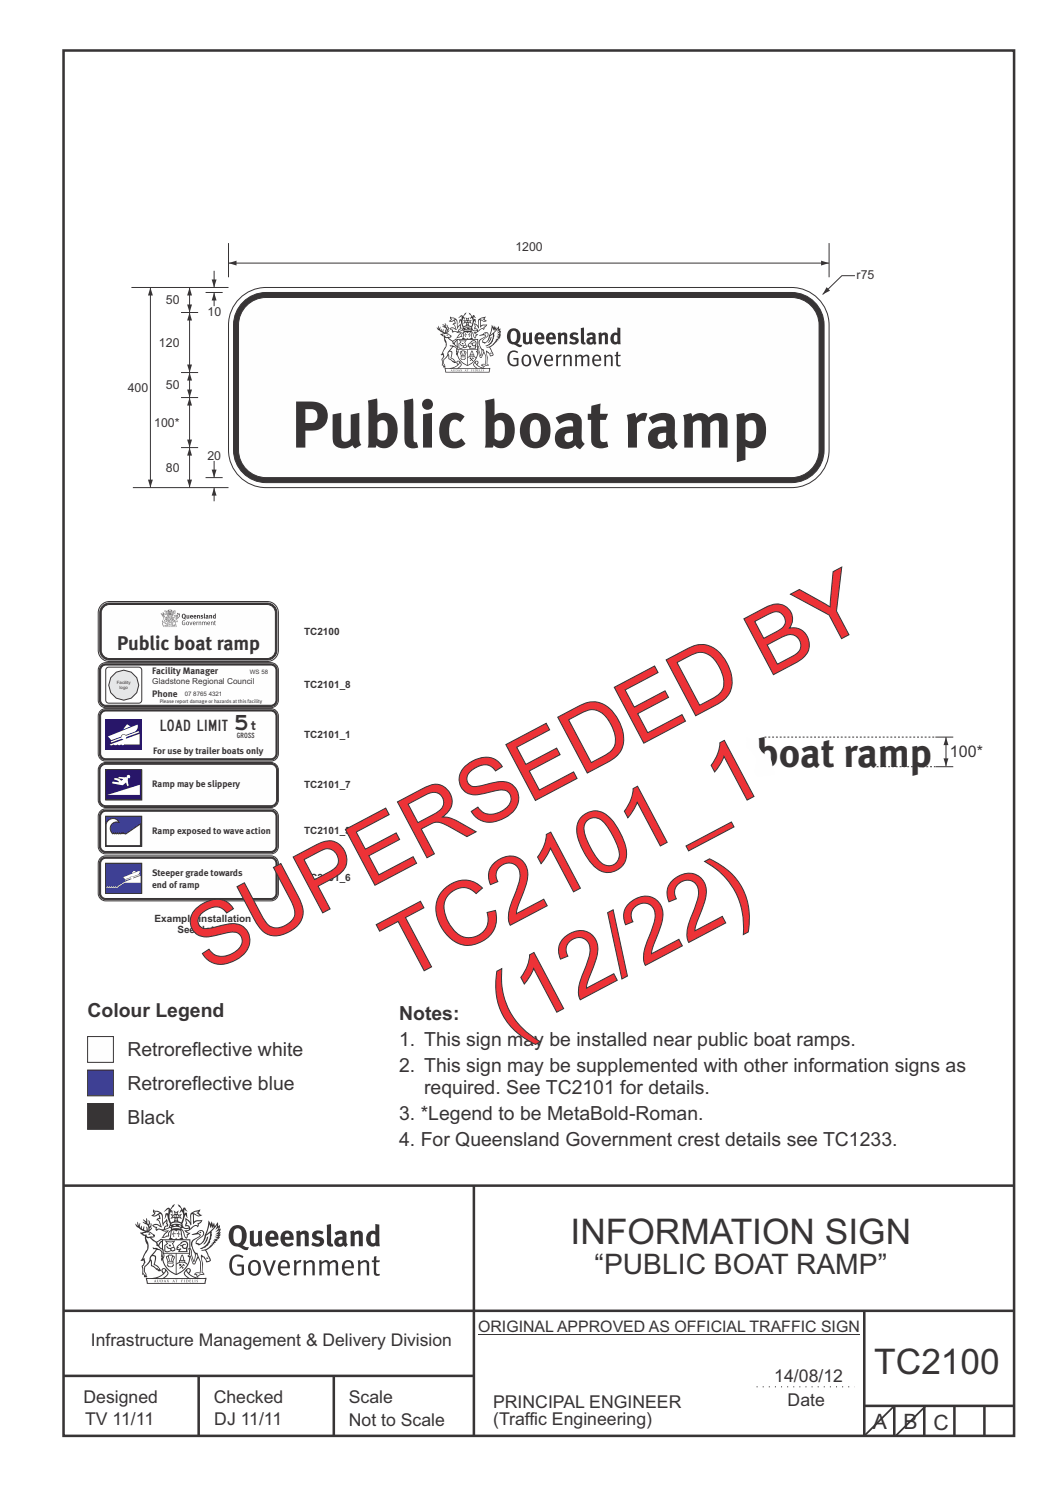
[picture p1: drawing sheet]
<svg xmlns="http://www.w3.org/2000/svg" width="210mm" height="297mm" viewBox="0 0 210 297" stroke-linecap="round" stroke-linejoin="round" font-family="sans-serif">
<defs><g id="words">
<g font-size="17.6" fill="#ed3237">
<text x="41.6" y="194.5" transform="rotate(-28 41.6 194.5)">SUPERSEDED BY</text>
<text x="80.7" y="196.2" transform="rotate(-28 80.7 196.2)">TC2101_1</text>
<text x="101.6" y="207.4" transform="rotate(-28 101.6 207.4)">(12/22)</text>
</g>
<text font-size="13.2" fill="#373435" x="58.2" y="89.5">Public boat ramp</text>
<text font-size="8.1" fill="#373435" x="151.1" y="153.2">boat ramp</text>
<g font-size="7.1" fill="#373435">
<text x="114" y="248.6">INFORMATION SIGN</text>
<text x="174.7" y="274.7">TC2100</text>
</g>
<text font-size="5.6" fill="#373435" x="118.8" y="254.7">“PUBLIC BOAT RAMP”</text>
<g font-size="4.2" fill="#373435">
<text x="174.4" y="285.6">A</text>
<text x="180.5" y="285.6">B</text>
<text x="186.5" y="285.8">C</text>
</g>
<text font-size="4" fill="#373435" x="23.4" y="129.8">Public boat ramp</text>
<g font-size="3.9" fill="#373435">
<text x="17.5" y="203.3">Colour Legend</text>
<text x="79.7" y="203.9">Notes:</text>
<text x="79.7" y="209.1">1. This sign may be installed near public boat ramps.</text>
<text x="25.5" y="211.1">Retroreflective white</text>
<text x="79.7" y="214.3">2. This sign may be supplemented with other information signs as</text>
<text x="25.5" y="217.9">Retroreflective blue</text>
<text x="84.7" y="218.6">required. See TC2101 for details.</text>
<text x="25.5" y="224.7">Black</text>
<text x="79.7" y="223.8">3. *Legend to be MetaBold-Roman.</text>
<text x="79.7" y="229">4. For Queensland Government crest details see TC1233.</text>
</g>
<g font-size="3.5" fill="#373435">
<text x="18.2" y="269">Infrastructure Management &amp; Delivery Division</text>
<text x="16.7" y="280.4">Designed</text>
<text x="42.7" y="280.4">Checked</text>
<text x="69.7" y="280.4">Scale</text>
<text x="98.5" y="281.3">PRINCIPAL ENGINEER</text>
<text x="154.7" y="276.2">14/08/12</text>
<text x="157.4" y="281">Date</text>
<text x="17" y="284.8">TV 11/11</text>
<text x="42.8" y="284.8">DJ 11/11</text>
<text x="69.7" y="285">Not to Scale</text>
<text x="98.5" y="284.8">(Traffic Engineering)</text>
</g>
<g font-size="3.2" fill="#373435">
<text x="189.8" y="151.4">100*</text>
<text x="95.5" y="266.3">ORIGINAL APPROVED AS OFFICIAL TRAFFIC SIGN</text>
</g>
<text font-size="3" fill="#373435" x="47.1" y="146">5</text>
<g font-size="2.5" fill="#373435">
<text x="103" y="50.1">1200</text>
<text x="171.2" y="55.7">r75</text>
<text x="33.1" y="60.8">50</text>
<text x="41.5" y="63.2">10</text>
<text x="31.8" y="69.3">120</text>
<text x="33.1" y="77.8">50</text>
<text x="25.5" y="78.3">400</text>
<text x="30.8" y="85.3">100*</text>
<text x="33.1" y="94.3">80</text>
<text x="41.4" y="92">20</text>
</g>
<text font-size="2.3" fill="#373435" x="32.2" y="146.1">LOAD LIMIT</text>
<g font-size="2" fill="#373435">
<text x="60.8" y="126.9">TC2100</text>
<text x="60.8" y="137.5">TC2101_8</text>
<text x="60.8" y="147.4">TC2101_1</text>
<text x="60.8" y="157.4">TC2101_7</text>
<text x="60.8" y="166.8">TC2101_5</text>
<text x="60.8" y="176.1">TC2101_6</text>
<text x="30.9" y="184.2">Example installation</text>
<text x="35.4" y="186.4">See Note 2</text>
</g>
<g font-size="1.9" fill="#373435">
<text x="30.4" y="134.7">Facility Manager</text>
<text x="30.4" y="139.2">Phone</text>
<text x="30.6" y="150.6">For use by trailer boats only</text>
<text x="30.4" y="157.4">Ramp may be slippery</text>
<text x="30.4" y="166.7">Ramp exposed to wave action</text>
<text x="30.4" y="175.1">Steeper grade towards</text>
<text x="30.4" y="177.4">end oframp</text>
</g>
<text font-size="1.8" fill="#373435" x="50.2" y="146">t</text>
<text font-size="1.6" fill="#373435" x="30.4" y="136.8">Gladstone Regional Council</text>
<g font-size="1.2" fill="#373435">
<text x="49.9" y="134.7">WS 58</text>
<text x="36.9" y="139.2">07 8765 4321</text>
</g>
<g font-size="1" fill="#373435">
<text x="31.9" y="140.6">Please report damage or hazards at this facility</text>
<text x="47.4" y="147.5">GROSS</text>
</g>
<g font-size=".9" fill="#373435">
<text x="23.4" y="136.7">Facility</text>
<text x="23.9" y="137.7">logo</text>
</g>
</g></defs>
<g fill="none" stroke="#373435" stroke-width=".51">
<path d="M12.7 10.1h189.9v276.9h-189.9zM12.7 237h189.8M94.7 236.9v50.1M12.7 262h190M12.7 275h82M39.7 275v12M66.7 275v12M172.7 262v25M172.7 281h30M178.7 281v6M184.7 281v6M190.7 281v6"/>
<path d="M196.7 281v6"/>
</g>
<path d="M151.2 277.2h19.5" fill="none" stroke="#373435" stroke-width=".2" stroke-dasharray=".2 1" stroke-linecap="butt"/>
<path d="M95.5 266.7h76.3" fill="none" stroke="#373435" stroke-width=".2"/>
<path d="M17.5 213.9h5.2v5.1h-5.2z" fill-rule="evenodd" fill="#3e4095" stroke="#373435" stroke-width=".2"/>
<path d="M17.5 207.2h5.2v5.1h-5.2z" fill-rule="evenodd" fill="#fefefe" stroke="#373435" stroke-width=".2"/>
<path d="M17.5 220.6h5.2v5.1h-5.2z" fill-rule="evenodd" fill="#373435" stroke="#373435" stroke-width=".2"/>
<path d="M178.7 281l-6 6M185 281l-6 6" fill="none" stroke="#373435" stroke-width=".35"/>
<path d="M189 147.3v5.9" fill="none" stroke="#373435" stroke-width=".2"/>
<g fill="#373435">
<path d="M188.5 151.6h1l-.5 1.5z"/>
<path d="M189 147.3l.5 1.6h-1z"/>
</g>
<path d="M186.9 147.3h3.6M186.9 153.2h3.6" fill="none" stroke="#373435" stroke-width=".2"/>
<path d="M152.8 147.3h34.1M175.2 153.2h11.7" fill="none" stroke="#373435" stroke-width=".2" stroke-dasharray=".4 .4" stroke-linecap="butt"/>
<path d="M149.2 147.6a3.2 3.2 0 0 1 2.5 2.1 2.16 2.16 0 0 0 1.6 1.3 4.3 4.3 0 0 1 1.1 2.7l.3 1-3 .3a1.07 1.07 0 0 1-.7-1.6 2.54 2.54 0 0 0-.9-3.4l-.4-.4a.84 .84 0 0 1-.3-1.2z" fill-rule="evenodd" fill="#fefefe" stroke="#fefefe" stroke-width=".2"/>
<path d="M47.5 60a7.5 7.5 0 0 1 5.7-2.5h105a7.5 7.5 0 0 1 7.5 7.5v25a7.5 7.5 0 0 1-7.5 7.5h-105a7.5 7.5 0 0 1-7.5-7.5v-25a7.5 7.5 0 0 1 1.8-5z" fill-rule="evenodd" fill="#fefefe" stroke="#373435" stroke-width=".2"/>
<path d="M48.9 60.1a6.5 6.5 0 0 1 4.3-1.6h105a6.5 6.5 0 0 1 6.5 6.5v25a6.5 6.5 0 0 1-6.5 6.5h-105a6.5 6.5 0 0 1-6.5-6.5v-25a6.5 6.5 0 0 1 2.2-4.9z" fill-rule="evenodd" fill="#373435" stroke="#373435" stroke-width=".2"/>
<path d="M49.3 61.1a5.5 5.5 0 0 1 3.9-1.6h105a5.5 5.5 0 0 1 5.5 5.5v25a5.5 5.5 0 0 1-5.5 5.5h-105a5.5 5.5 0 0 1-5.5-5.5v-25a5.5 5.5 0 0 1 1.6-3.9z" fill-rule="evenodd" fill="#fefefe" stroke="#373435" stroke-width=".2"/>
<path d="M26.3 57.5h19.4M45.7 48.6v6.8M165.7 48.6v6.8M37.9 62.5v12M26.5 97.5h19.2" fill="none" stroke="#373435" stroke-width=".2"/>
<g fill="#373435">
<path d="M37.4 72.9h1l-.5 1.5z"/>
<path d="M37.9 62.5l.5 1.6h-1z"/>
</g>
<path d="M42.8 92.1v3.4" fill="none" stroke="#373435" stroke-width=".2"/>
<path d="M42.3 93.9h1l-.5 1.5z" fill="#373435"/>
<path d="M45.7 52.6h120" fill="none" stroke="#373435" stroke-width=".2"/>
<g fill="#373435">
<path d="M45.7 52.6l1.6-.5v1z"/>
<path d="M164.1 52.1l1.5 .5-1.5 .5z"/>
</g>
<path d="M170.8 55.1h-2.6l-3.8 3.8" fill="none" stroke="#373435" stroke-width=".2"/>
<path d="M165.2 57.4l.7 .7-1.5 .7z" fill="#373435"/>
<path d="M41.1 58.5h3.4M41.1 95.5h3.4M42.8 97.5v2.7" fill="none" stroke="#373435" stroke-width=".2"/>
<path d="M42.8 97.5l.5 1.6h-1z" fill="#373435"/>
<path d="M42.8 54.1v3.4" fill="none" stroke="#373435" stroke-width=".2"/>
<path d="M42.3 55.9h1l-.5 1.5z" fill="#373435"/>
<path d="M42.8 58.5v2.7" fill="none" stroke="#373435" stroke-width=".2"/>
<path d="M42.8 58.5l.5 1.6h-1z" fill="#373435"/>
<path d="M37.9 57.5v5M36.2 62.5h3.4M36.2 74.5h3.4" fill="none" stroke="#373435" stroke-width=".2"/>
<g fill="#373435">
<path d="M37.9 57.5l.5 1.6h-1z"/>
<path d="M37.4 60.9h1l-.5 1.5z"/>
</g>
<path d="M36.2 79.5h3.4M37.9 79.5v10M36.2 89.5h3.4" fill="none" stroke="#373435" stroke-width=".2"/>
<g fill="#373435">
<path d="M37.9 79.5l.5 1.6h-1z"/>
<path d="M37.4 87.9h1l-.5 1.5z"/>
</g>
<path d="M37.9 74.5v5" fill="none" stroke="#373435" stroke-width=".2"/>
<g fill="#373435">
<path d="M37.4 77.9h1l-.5 1.5z"/>
<path d="M37.9 74.5l.5 1.6h-1z"/>
</g>
<path d="M37.9 89.5v8" fill="none" stroke="#373435" stroke-width=".2"/>
<g fill="#373435">
<path d="M37.4 95.9h1l-.5 1.5z"/>
<path d="M37.9 89.5l.5 1.6h-1z"/>
</g>
<path d="M30.1 57.5v40" fill="none" stroke="#373435" stroke-width=".2"/>
<g fill="#373435">
<path d="M29.6 95.9h.9l-.4 1.5z"/>
<path d="M30.1 57.5l.4 1.6h-.9z"/>
<path d="M102.3 66.2a1.97 1.97 0 0 0 0 2.1 .61 .61 0 0 0 .8-.2l.2-.9a.74 .74 0 0 0-.2-.8 .74 .74 0 0 0-.8-.2zM101.8 65.9a1.37 1.37 0 0 1 1.5-.1 1.37 1.37 0 0 1 .7 1.4 1.67 1.67 0 0 1-.6 1.5l.5 .2h.4l-.1 .4h-.5l-.8-.4a1.74 1.74 0 0 1-1.6-1.1 1.74 1.74 0 0 1 .5-1.9z" fill-rule="evenodd"/>
<path d="M104.5 66.5l.6-.1v1.8l.2 .2 .4-.2v-1.7l.6-.1v1.8l.1 .4-.4 .3-.2-.3a.78 .78 0 0 1-.9 .2 .78 .78 0 0 1-.4-.8z" fill-rule="evenodd"/>
<path d="M107.6 66.9l-.1 .5h.7l-.2-.5zM107.1 66.7a1.03 1.03 0 0 1 1.3-.1 1.03 1.03 0 0 1 .4 1.2h-1.4l.1 .4a.65 .65 0 0 0 1 0l.3 .3a1.23 1.23 0 0 1-1.8 0 1.23 1.23 0 0 1 .1-1.8z" fill-rule="evenodd"/>
<path d="M109.9 66.9l-.2 .5h.7l-.1-.5zM109.4 66.7a1.03 1.03 0 0 1 1.3-.1 1.03 1.03 0 0 1 .4 1.2h-1.4l.1 .4a.65 .65 0 0 0 1 0l.2 .3a1.23 1.23 0 0 1-1.7 0 1.23 1.23 0 0 1 .1-1.8z" fill-rule="evenodd"/>
<path d="M111.4 66.6l.6-.2v.3a.72 .72 0 0 1 .8-.2 .72 .72 0 0 1 .5 .6v1.7h-.6v-1.7l-.2-.1-.4 .2v1.6h-.6z" fill-rule="evenodd"/>
<path d="M114.1 66.6a1.38 1.38 0 0 1 1.4 0l-.1 .4-.6-.1-.3 .1 .1 .2 .2 .1a.79 .79 0 0 1 .9 .9 .79 .79 0 0 1-1 .7l-1-.3 .2-.4 1 .2 .1-.2-.1-.3a.79 .79 0 0 1-.9-.3 .79 .79 0 0 1 .1-1z" fill-rule="evenodd"/>
<path d="M116 65.6l.7-.2v2.9l.2 .1 .1 .4a.65 .65 0 0 1-.7-.1 .65 .65 0 0 1-.2-.7z" fill-rule="evenodd"/>
<path d="M117.9 67.9v.5l.5-.1v-.5zM117.2 66.8a1.28 1.28 0 0 1 1.8 0v1.4l.2 .3-.3 .4-.3-.3a.77 .77 0 0 1-1.3 0 .77 .77 0 0 1 .5-1.2h.6v-.3l-.3-.2-.6 .3z" fill-rule="evenodd"/>
<path d="M119.6 66.6l.5-.2 .1 .3a.72 .72 0 0 1 .8-.2 .72 .72 0 0 1 .5 .6v1.7h-.6l-.1-1.7-.1-.1-.5 .2v1.6h-.6z" fill-rule="evenodd"/>
<path d="M122.8 67l-.1 .4v.6a.38 .38 0 0 0 .2 .3 .38 .38 0 0 0 .5-.1v-1.1zM123.3 65.4l.6 .1 .1 3.3h-.5v-.1a.95 .95 0 0 1-1.1 0 .95 .95 0 0 1-.4-1 .97 .97 0 0 1 .3-1 .97 .97 0 0 1 1.1-.1z" fill-rule="evenodd"/>
<path d="M101.9 70.3l.5-.2h.6l.5 .2-.1 .3a.98 .98 0 0 0-1.2-.1 .98 .98 0 0 0-.4 1.1 1 1 0 0 0 .3 1.1 1 1 0 0 0 1.1 .1v-.9h-.6v-.4h1v1.5a1.47 1.47 0 0 1-1.8-.1 1.47 1.47 0 0 1-.4-1.7z" fill-rule="evenodd"/>
<path d="M104.8 71.3a1.28 1.28 0 0 0 .2 1.6 .75 .75 0 0 0 .7-1.1l-.2-.5-.3-.2zM104.6 71.1a1 1 0 0 1 1.1-.1 1 1 0 0 1 .4 1.1 .99 .99 0 0 1-1 1.1 .99 .99 0 0 1-.9-1.2v-.4z" fill-rule="evenodd"/>
<path d="M106.4 70.9h.4l.6 1.9 .6-1.9h.4l-.8 2.3h-.4z" fill-rule="evenodd"/>
<path d="M109.2 71.3l-.1 .5h1a.53 .53 0 0 0-.2-.6 .53 .53 0 0 0-.7 .1zM109 71.2a.92 .92 0 0 1 1.1-.2 .92 .92 0 0 1 .4 1.1h-1.4a.7 .7 0 0 0 .4 .8 .7 .7 0 0 0 .8-.2l.2 .2a1.09 1.09 0 0 1-1.4 .1 1.09 1.09 0 0 1-.4-1.3z" fill-rule="evenodd"/>
<path d="M111.1 71l.3-.1 .1 .3 .4-.3h.3l-.2 .3a.5 .5 0 0 0-.5 .6v1.4h-.4z" fill-rule="evenodd"/>
<path d="M112.5 71l.3-.1 .1 .3a.7 .7 0 0 1 .8-.3 .7 .7 0 0 1 .5 .6v1.7h-.3v-1.8l-.4-.2-.6 .3v1.7h-.3z" fill-rule="evenodd"/>
<path d="M114.9 71l.3-.1 .1 .3 .2-.2a.61 .61 0 0 1 1 .2 .68 .68 0 0 1 .7-.3 .68 .68 0 0 1 .6 .6v1.7h-.4v-1.9a.51 .51 0 0 0-.9 .2v1.7h-.4v-1.8l-.2-.2-.6 .3v1.7h-.4z" fill-rule="evenodd"/>
<path d="M118.9 71.3l-.2 .5h1.1a.53 .53 0 0 0-.3-.6 .53 .53 0 0 0-.6 .1zM118.6 71.2a.92 .92 0 0 1 1.1-.2 .92 .92 0 0 1 .4 1.1h-1.4a.7 .7 0 0 0 .4 .8 .7 .7 0 0 0 .8-.2l.2 .2a1.09 1.09 0 0 1-1.4 .1 1.09 1.09 0 0 1-.4-1.3z" fill-rule="evenodd"/>
<path d="M120.7 71l.3-.1 .1 .3a.7 .7 0 0 1 .8-.3 .7 .7 0 0 1 .5 .6v1.7h-.3l-.1-1.8-.3-.2-.6 .3v1.7h-.3z" fill-rule="evenodd"/>
<path d="M123.2 70.4l.3-.1v.6h.5l-.1 .3h-.4v1.6l.5 .1v.3h-.2h-.5l-.2-.3v-1.7h-.3v-.3h.3z" fill-rule="evenodd"/>
<path d="M90.1 63.6l.8 .2-.9 .4 .4-.4zM90.8 64l.2-.1 .2 .3 .2 1.6 .5-.8-.1 .4 .2 .3a.43 .43 0 0 0-.4 .5l-.8-.1-.3 .2 .1-.4-.6-.2a1.3 1.3 0 0 1 1.2 .3l-.3-1-.2-.2 .3-.1zM90 63.2l-.1 .3 .2 .3-.4 .3a.78 .78 0 0 0 1 0l.1 .5h-.2l-.2 .3a.83 .83 0 0 1 .6 .8h-.1a.87 .87 0 0 0-1.1-.1l.1 .2 .4 .2v.2l.2 .3 .4-.2 .6 .3 .5-.1-.8 1h.5l.7-.2-.1-.4 .4-.5a.62 .62 0 0 0-.5 .8l-.2-.1-.5 .3 .8-1h-.8l1-.4-.1-.1-.7 .3 .1-.3h.3l.1-.2-.2-.4 .1-.3-.2-.4-.5 .8v-.6a1.2 1.2 0 0 0-1.3-1.4z" fill-rule="evenodd"/>
<path d="M95.9 63.8l.9-.3-.4 .3 .6 .3-.4 .1zM95.7 64h.2l.1 1.5a1.01 1.01 0 0 1 1.1-.5l-.5 .4v.3l-.4-.1-.7 .6-.2-.5-.4-.1a.39 .39 0 0 0 0-.6v-.2l.4 .3 .2 .6 .2-.1zM94.8 64.5v1.3h.4l.1 .2-.4 .1-.4-.2-.1 .1a.8 .8 0 0 0 .9 .1l-.2 .3h-.5l.2 .2 .5 .3-.3 .1-.1 .5-.4-1.1-.4-.3 .6 1.4 .3 .2 .1-.2a.44 .44 0 0 1 .4-.6v-.1l-.5-.2 .7-.4a.7 .7 0 0 1 .8-.4l.1 .1 .1-.1 .1-.3 .4-.4 .1-.3-.9 .1-.3 .2v-1.1l.6 .3 .7-.2-.7-.3 .3-.6-.3 .2a1.14 1.14 0 0 0-1.2 1.5v.4z" fill-rule="evenodd"/>
<path d="M93.7 66.6h.2l-.1 .3 .2 .1h-.2v.4l-.1-.4-.2-.1h.2z" fill-rule="evenodd"/>
<path d="M93 66.6h.1v.3h.2l-.2 .1-.1 .4v-.4h-.2l.2-.1z" fill-rule="evenodd"/>
<path d="M92.7 66.5l.6-.1 .1 .2 .2-.2 .5 .1 .1 1-.1 .1a.43 .43 0 0 1-.7-.1 .52 .52 0 0 1-.8 0zM92.6 65.9l-.3 1.9h2.2l-.3-1.9h-.2v.3h-1.2v-.3z" fill-rule="evenodd"/>
<path d="M92.7 69.2l.1 .2 .3-.1-.1-.2zM92 68.1l.2 .2-.4 .4v.8l.3 .1 .5-.2-.1-.2-.5-.2-.1-.2 .2-.1 .3 .4 .6-.2-.2-.5 .2-.3-.5 .1zM91.7 67.9a1.82 1.82 0 0 0 1.5 0 1.05 1.05 0 0 0 .1 1.4l-.3 .3-.4-.1a.85 .85 0 0 1-1 0 .86 .86 0 0 1 .3-1.1l.1-.1z" fill-rule="evenodd"/>
<path d="M93.8 68.7l.4-.3a.42 .42 0 0 1 .5-.2 .42 .42 0 0 1 .3 .5 .42 .42 0 0 1-.5 .3v-.3l.4-.2-.3-.1-.7 .3 .4 .1a.42 .42 0 0 0 .6 .4v.3h-1l.3-.3-.1-.1-.5 .1 .2-.2-.2-.1zM93.6 68.7l-.2 .5 .1 .2 .4-.1-.2 .4h1.4v-.7a.63 .63 0 0 0-.2-.9 .63 .63 0 0 0-.9 .3z" fill-rule="evenodd"/>
<path d="M94 71h.6v.2l-.6-.1zM94.3 70.2l.2 .7h-.4zM94.3 70l-.3 .9h-.2v.3l-.4 .3v.1a1.1 1.1 0 0 1 1.7 .1l.1-.1-.4-.4v-.3h-.2z" fill-rule="evenodd"/>
<path d="M93.9 71.5l.3 .1v.2l.3-.2-.2-.2 .3 .1 .1 .3-.2-.1-.2 .2 .3 .1-.3 .2-.1-.3-.2 .3-.1-.1 .2-.3h-.1z" fill-rule="evenodd"/>
<path d="M92.9 70.4h.1v.1l-.2 .5h-.1zM92.2 71.4h.5a.22 .22 0 0 1 .2 .2 .22 .22 0 0 1-.2 .2 .35 .35 0 0 1-.4 0 .35 .35 0 0 1-.1-.4zM92 70.4h.2l.2 .6h-.2zM92.2 71.1h.7v.1l-.6 .1zM92.3 70.2h.4l-.1 .8h-.1zM91.9 70.3v.3l.2 .4v.5a.47 .47 0 0 0 .7 .4l.3-.2-.1-.7 .2-.4a.57 .57 0 0 0-.4-.5 .57 .57 0 0 0-.6 .1z" fill-rule="evenodd"/>
<path d="M92.2 68.6h.4v.2h-.2z" fill-rule="evenodd"/>
<path d="M98 67.4l.2-.1-.1 .4a.93 .93 0 0 1-.7 .8l.4-.5z" fill-rule="evenodd"/>
<path d="M96.8 66.7l.3-.2 .2 .1a.68 .68 0 0 1-.4 1l-.5 .5v.4l.4 .2 .2-.1a1.65 1.65 0 0 0 .9-1.4l.6-.4v.2a2.18 2.18 0 0 1-1.5 2.1 1.4 1.4 0 0 0 1.5-1v-.2a1.51 1.51 0 0 0 .2-1.3l.8-1-.2 .7 .5-.3-.5 .7 .6-.3-.6 .6 .5-.1-.7 .4 .7-.1-.7 .4h.6l-.6 .2 .2 .1h-.3l.1 .3h-.2l.1 .2h-.3v.1a2.04 2.04 0 0 1-1.5 .8v.2l.5-.1 .8 1.5-.5 .2-.3-.7-.6-.3 .2 1.3-.1 1.4 .3 .2a.8 .8 0 0 0-.9 .3v-.2l-.3-.1 .3-.2 .5 .1a4 4 0 0 0-.5-3.1h-.2a1.25 1.25 0 0 1-.6-1.2 1.25 1.25 0 0 1 .9-1.1l.4-.4-.4-.4zM95.4 69.2a.57 .57 0 0 1 .2 .8l.5 1.2 .3-1.2h.1a.54 .54 0 0 1-.1 .8l-.2 .5h-.2l-.5-1.1-.2 .1a.93 .93 0 0 0 .1-1.1zM98.4 65.5l.1 .6 .2-.4 .1 .4 .2-.3v.2l-1.1 1zM95.7 67.1l1-.1 .2 .2-.3 .2a1.09 1.09 0 0 0-.8 1.8l.4 .7-.1 1.1-.4-1v-.7l-.3-.2-.3 .1a.58 .58 0 0 1 0 1l.1 .2h.3l.5 1.1h.3l.4-1a2.49 2.49 0 0 1 .2 2.3l-.4-.1-.4 .3v.2l.3-.1 .3 .4a.79 .79 0 0 1 .9-.4 2.73 2.73 0 0 1-.2-1.8l-.1-.9 .3 .1 .1 .3a.44 .44 0 0 0 .4 .4 .44 .44 0 0 0 .5-.2v-.4l-.7-1.2 1-.7v-.2h.3l-.1-.2h.3l-.1-.2 .3-.1-.1-.2 .4-.3 .1-.1h-.2l.3-.4-.2 .1 .2-.4h-.3l.3-.6-.3 .1 .2-.4-.1-.2-.2 .2-.1-.6-.4 .6-.2-.6-.1 .4-.2-.6-.1 .5-.4-.6a9.2 9.2 0 0 1-.9 3.2l-.4 .3-.4-.1 .4-.6a.77 .77 0 0 0 .6-.5 .77 .77 0 0 0-.1-.8 .91 .91 0 0 0-1 .4z" fill-rule="evenodd"/>
<path d="M97.9 70.5h.2l.2 .2h-.3z" fill-rule="evenodd"/>
<path d="M89 73.7h8.8l-.1 .6h-8.6zM90.5 73.6l1-.6 .4-.5 .1 .2 .1 .2-.5 .5-.2 .2zM91.4 72.3h.3l-.1 .5zM94.9 72.5l.4 .5 1 .6h-.9l-.4-.3-.3-.4zM95.1 72.3h.3l-.2 .5zM88.9 73.5l.1 1h8.8l.1-1a3.3 3.3 0 0 1-2.5-.6l.2-.3-.2-.5a.75 .75 0 0 0-.8 .6 .75 .75 0 0 0 .6 .9h-3.6a.75 .75 0 0 0 .6-.9 .75 .75 0 0 0-.8-.6l-.2 .5 .2 .3a3.2 3.2 0 0 1-2.5 .6z" fill-rule="evenodd"/>
<path d="M90.2 73.9l.1 .2h-.1zM90.2 73.8l-.2 .4h.4z" fill-rule="evenodd"/>
<path d="M90.5 73.8h.2v.4l.2-.3a.22 .22 0 0 1 0 .3 .22 .22 0 0 1-.3 0 .22 .22 0 0 1-.1-.3z" fill-rule="evenodd"/>
<path d="M91.1 73.9h.1a.17 .17 0 0 1 .2 .1 .18 .18 0 0 1-.3 .2zM91 73.8v.4a.25 .25 0 0 0 .4 0 .25 .25 0 0 0 0-.4 .25 .25 0 0 0-.4 0z" fill-rule="evenodd"/>
<path d="M91.7 73.9l.1 .2h-.2zM91.7 73.8l-.2 .4h.4z" fill-rule="evenodd"/>
<path d="M92 73.8l.2 .2 .1-.2-.1 .2 .1 .2-.2-.1-.1 .1 .1-.2z" fill-rule="evenodd"/>
<path d="M93 73.9l.1 .2h-.2zM93 73.8l-.2 .4h.4z" fill-rule="evenodd"/>
<path d="M93.3 73.8h.3l-.1 .1v.3h-.1v-.3z" fill-rule="evenodd"/>
<path d="M94.2 73.8h.2l-.1 .1 .1 .1h-.1v.2h-.1z" fill-rule="evenodd"/>
<path d="M94.5 73.8h.2v.4h-.1z" fill-rule="evenodd"/>
<path d="M95 73.9a.17 .17 0 0 1 .2 .1 .17 .17 0 0 1-.2 .2zM94.8 73.8l.1 .4a.25 .25 0 0 0 .3 0 .25 .25 0 0 0 0-.4 .25 .25 0 0 0-.4 0z" fill-rule="evenodd"/>
<path d="M95.4 73.8h.2l-.1 .1 .1 .3h-.2z" fill-rule="evenodd"/>
<path d="M95.8 73.8h.1v.3l.1 .1h-.2z" fill-rule="evenodd"/>
<path d="M96.2 73.8h.1v.4h-.1z" fill-rule="evenodd"/>
<path d="M96.5 73.9l.2-.1-.2 .1 .2 .2-.1 .1h-.1l.1-.1z" fill-rule="evenodd"/>
<path d="M92.7 65.4a1.11 1.11 0 0 1 1.5 .2l-.8-.2-.8 .2zM93.8 65.6l.3 .1 .1 .2-.3-.1zM92.9 65.6h.4l.1 .1-.3 .1zM92.5 65.8l.2 .1h-.2zM93.2 65.1l.2-.2 .2 .2zM93.2 64.1h.1v.3h-.1zM93.2 63.7l.2 .1 .2-.1-.1 .3h-.2zM93.3 64.6h.2l.1 .3-.2-.1-.2 .1zM93.5 64.1h.1v.3h-.1zM92.8 64.1l.2 .1 .1 .2-.3 .1 .1-.2zM93.8 64.2l.2-.1-.1 .2 .1 .2-.3-.1zM91.5 63.6l.8-.4-.1 .7-.1-.1-.3 .1-.2 .8 .4-.7 .5 1.4-.2 .4 .2 .3a2.44 2.44 0 0 1 1.8 0l.2-.3-.2-.4 .5-1.4 .3 .6-.1-.8-.3 .1v-.7l.4 .4-.4-.6-.2 .1-.1 .2-.4-.6-.4-.2 .2 .3a.59 .59 0 0 1 .1 1l.3-.3a1.43 1.43 0 0 1 0 1.7l-.5-.1-.1-.5 .7 .1-.3-.4 .3-.4-.5 .2-.2-.1 .2-.6-.4 .3-.4-.3 .2 .6-.2 .1-.5-.2 .3 .4-.3 .4 .7-.1-.1 .5-.5 .1a1.52 1.52 0 0 1 .1-1.7l.2 .4-.1-.5h-.2l.6-.9-.4 .2-.3 .6-.3-.3z" fill-rule="evenodd"/>
<path d="M88.9 67.4a2.39 2.39 0 0 1 1.6 1.1l-.1 .3a1.41 1.41 0 0 1 1.1 1.3l-.1 .4-.1-.6a1.18 1.18 0 0 0-1.3-.9h-.2l.2 .2h.4a3.5 3.5 0 0 0-1.1 1.8l-.2 .3a1.35 1.35 0 0 0-.3 1.9h-.1a.88 .88 0 0 1-.2-1.1l-.1-.3a1.17 1.17 0 0 0 .2-1.3l-.1 .2 .1-.5a1.94 1.94 0 0 0 .3-2.5zM89.8 70.3h.3l.1 .3-.2 1 .8 .6-.3-.1a.92 .92 0 0 1-.8-1.1l-.1-.2zM88.4 66.9a1.05 1.05 0 0 1 1.6 .4l-.8 .1-.3-.4-.3 .1zM87.3 65.4a1.85 1.85 0 0 0 1.5 1.2l-.8 .1 .4 .5h.3v.7l.4 .9a.96 .96 0 0 1-.4 1l-.4 .8-.3 .3h.5l.1 .3-.4 .5 .1 1.4h.2l.1 .4 .5-.1-.2-.2a1.32 1.32 0 0 1 .5-1.9l.1-.3 .1 .1a1.15 1.15 0 0 0 .9 1.2l.3 .3 .3-.1-.3-.6-.6-.4v-.2a.8 .8 0 0 0-.1-1.2h-.2l.3-.4a.5 .5 0 0 1 .7-.3 .5 .5 0 0 1 .3 .7l-.1 .6 .2 .4a1.79 1.79 0 0 0 .1-1.9l-.4-.3a.57 .57 0 0 1 .3-.8v-.1a.71 .71 0 0 0-.6 .6l-.2-.4 .9-.4-.3-.1-.7 .4-.8-.6 .5-.1 .1-.3-.9-.5 .5-.5-.1-.1-.3 .3 .2-.4 .1-.4-.1-.2-.2 .6v-.8l-.2-.2v.6l-.3-.9v.5l-.5-.3 .4 .5-.4-.2 .2 .2a.75 .75 0 0 1 .5 1.2l-.2-.7v.7l-.3-.2v-.5l-.2 .4h-.2v-.5l-.1 .4-.1-.1v-.7l-.2 .4-.2-.6v.7z" fill-rule="evenodd"/>
<path d="M89.2 67l.1-.2 .3 .3z" fill-rule="evenodd"/>
<path d="M91.3 67.8h4.2v1.5l-.1-.1v-1.3h-4v1.9h4v-.6l.1 .2-.1 .8v-.3h-1.9v3a3.1 3.1 0 0 0 2-2.6v-.1a3 3 0 0 1-2.1 2.9 3.1 3.1 0 0 1-2.1-3.5l.1 .9v-.1a2.86 2.86 0 0 0 1.9 2.5v-3h-1.9l-.1-.6z" fill-rule="evenodd"/>
<circle cx="97" cy="66.7" r=".13"/>
</g>
<path d="M19.9 153l.8-.5 .4-.1h33a1.5 1.5 0 0 1 1.5 1.5v6a1.5 1.5 0 0 1-1.5 1.5h-33a1.5 1.5 0 0 1-1.5-1.5v-6z" fill-rule="evenodd" fill="#fefefe" stroke="#373435" stroke-width=".2"/>
<path d="M20.3 152.8l.8-.2h33a1.32 1.32 0 0 1 1.3 1.3v6a1.32 1.32 0 0 1-1.3 1.3h-33a1.32 1.32 0 0 1-1.3-1.3v-6l.1-.4z" fill-rule="evenodd" fill="#373435" stroke="#373435" stroke-width=".2"/>
<path d="M20.5 153l.6-.2h33a1.14 1.14 0 0 1 1.2 1.1v6a1.14 1.14 0 0 1-1.2 1.1h-33a1.14 1.14 0 0 1-1.1-1.1v-6v-.4z" fill-rule="evenodd" fill="#fefefe" stroke="#373435" stroke-width=".2"/>
<path d="M21.1 153.9h7.2v6h-7.2z" fill-rule="evenodd" fill="#28166f"/>
<path d="M21.1 153.9h7.2v6h-7.2z" fill="none" stroke="#1f1a17" stroke-width=".2"/>
<path d="M21.5 158.9l6.4-2.1v2.1zM22.9 155.6v.2l.7 .3 .2 .2-1.2-.1-.2 .2 .1 .2 1.9 .3 .8-.5 .4 .7 .1-.2-.2-1.3 .5-.1v-.4l-.4-.2-.2 .1-.1 .4h-1.6v.1l.9 .2-.1 .2a.27 .27 0 0 1-.3 .2 .27 .27 0 0 1-.2-.3l-.5-.2z" fill-rule="evenodd" fill="#fff"/>
<path d="M19.9 171.7l.8-.6h.4h33a1.5 1.5 0 0 1 1.5 1.5v6a1.5 1.5 0 0 1-1.5 1.5h-33a1.5 1.5 0 0 1-1.5-1.5v-6z" fill-rule="evenodd" fill="#fefefe" stroke="#373435" stroke-width=".2"/>
<path d="M20.1 171.8l.6-.4 .4-.1h33a1.26 1.26 0 0 1 1.3 1.3v6a1.26 1.26 0 0 1-1.3 1.2h-33a1.26 1.26 0 0 1-1.2-1.2v-6z" fill-rule="evenodd" fill="#373435" stroke="#373435" stroke-width=".2"/>
<path d="M20.4 171.8l.7-.3h33a1.02 1.02 0 0 1 1 1.1v6a1.02 1.02 0 0 1-1 1h-33a1.02 1.02 0 0 1-1-1v-6z" fill-rule="evenodd" fill="#fefefe" stroke="#373435" stroke-width=".2"/>
<g fill="#3e4095" stroke="#373435" stroke-width=".2">
<path d="M21.1 172.6h7.2v6h-7.2z" fill-rule="evenodd"/>
<path d="M21.1 172.6h7.2v6h-7.2z" fill-rule="evenodd"/>
</g>
<path d="M26.7 174l.4 .2-.8 .4zM24.6 175.3l3.3-1.3-.1 .5-.3 .3-.9 .4-.3-.1-.2 .3-1.1 .3zM21.3 177.3l.2-.2 .2 .2 .2-.2 .2 .2 .2-.2 .2 .2 .2-.2 .2 .2 .2-.2 .3 .2 1.4-1 1.6-.6-.2-.1-1.2 .4v-.1l1.1-.5 .1-.2 .4 .1 1.4-.6 .1 .2-1.5 .5v.2l1.5-.6v1.4h-3.2l-1.5 1-.3-.1-.2 .2-.2-.2-1 .2-.2-.2-.2 .2z" fill-rule="evenodd" fill="#fefefe"/>
<path d="M20.2 162l.9-.3h33a1.5 1.5 0 0 1 1.5 1.5v6a1.5 1.5 0 0 1-1.5 1.5h-33a1.5 1.5 0 0 1-1.5-1.5v-6l.1-.5z" fill-rule="evenodd" fill="#fefefe" stroke="#373435" stroke-width=".2"/>
<path d="M20.1 162.4l.6-.4 .4-.1h33a1.26 1.26 0 0 1 1.3 1.3v6a1.26 1.26 0 0 1-1.3 1.2h-33a1.26 1.26 0 0 1-1.2-1.2v-6z" fill-rule="evenodd" fill="#373435" stroke="#373435" stroke-width=".2"/>
<path d="M20.4 162.4l.7-.3h33a1.02 1.02 0 0 1 1 1.1v6a1.02 1.02 0 0 1-1 1h-33a1.02 1.02 0 0 1-1-1v-6z" fill-rule="evenodd" fill="#fefefe" stroke="#373435" stroke-width=".2"/>
<path d="M21.1 163.2h7.2v6h-7.2z" fill="none" stroke="#373435" stroke-width=".2"/>
<path d="M21.1 163.2h7.2v6h-7.2z" fill-rule="evenodd" fill="#3e4095" stroke="#373435" stroke-width=".2"/>
<g fill="#fefefe" stroke="#373435" stroke-width=".2">
<path d="M21.6 164a1.35 1.35 0 0 1 2.2 .4 1.33 1.33 0 0 0-1.6 .5 1.33 1.33 0 0 0 .2 1.7h.2l.1-.2 .2 .3 .2-.2 .2 .2 .2-.2 .2 .2 .2-.2 .2 .2 .3-.2 .2 .1 .1-.2 .4 .3 3-2v4.3h-6.9v-4.1z" fill-rule="evenodd"/>
<path d="M20.2 132.7l.9-.3h33a1.5 1.5 0 0 1 1.5 1.5v6a1.5 1.5 0 0 1-1.5 1.5h-33a1.5 1.5 0 0 1-1.5-1.5v-6l.1-.4z" fill-rule="evenodd"/>
</g>
<path d="M20.1 133.2l.6-.5h.4h33a1.26 1.26 0 0 1 1.3 1.2v6a1.26 1.26 0 0 1-1.3 1.3h-33a1.26 1.26 0 0 1-1.2-1.3v-6z" fill-rule="evenodd" fill="#373435" stroke="#373435" stroke-width=".2"/>
<path d="M20.4 133.2l.7-.3h33a1.02 1.02 0 0 1 1 1v6a1.02 1.02 0 0 1-1 1.1h-33a1.02 1.02 0 0 1-1-1.1v-6z" fill-rule="evenodd" fill="#fefefe" stroke="#373435" stroke-width=".2"/>
<path d="M21.3 133.5l.4-.2h6a.6 .6 0 0 1 .6 .6v6a.6 .6 0 0 1-.6 .6h-6a.6 .6 0 0 1-.6-.6v-6z" fill="none" stroke="#373435" stroke-width=".2"/>
<path d="M22.1 135.4l1.1-1.1 1.5-.4 1.5 .4 1.1 1.1 .2 .8 .2 .7-.4 1.5-1.1 1.1-1.5 .4-1.5-.4-1.1-1.1-.4-1.5z" fill-rule="evenodd" fill="#e6e7e8" stroke="#373435" stroke-width=".2"/>
<path d="M20.2 141.9l.9-.3h33a1.5 1.5 0 0 1 1.5 1.5v7.5a1.5 1.5 0 0 1-1.5 1.5h-33a1.5 1.5 0 0 1-1.5-1.5v-7.5l.1-.4z" fill-rule="evenodd" fill="#fefefe" stroke="#373435" stroke-width=".2"/>
<path d="M20.4 142.1l.7-.2h33a1.26 1.26 0 0 1 1.3 1.2v7.5a1.26 1.26 0 0 1-1.3 1.3h-33a1.26 1.26 0 0 1-1.2-1.3v-7.5v-.4z" fill-rule="evenodd" fill="#373435" stroke="#373435" stroke-width=".2"/>
<path d="M20.4 142.4l.7-.3h33a1.02 1.02 0 0 1 1 1v7.5a1.02 1.02 0 0 1-1 1h-33a1.02 1.02 0 0 1-1-1v-7.5z" fill-rule="evenodd" fill="#fefefe" stroke="#373435" stroke-width=".2"/>
<path d="M21.1 143.9h7.2v6h-7.2z" fill-rule="evenodd" fill="#29166f"/>
<path d="M21.6 147.2l5.9-2.4-.1 .9-.6 .6-1.7 .6-.6-.1-.4 .4-1.9 .7zM25.4 144.8l.7 .4-1.5 .6zM22.1 148.2l2.2-.8 .3-.5 .6 .2 2.5-1 .1 .3-2.6 .9-.1 .4 2.8-1v2.1l-3-.1-.4 .2-.3-.2-.4 .3-.3-.2-.3 .2-.5-.2-.5 .2-.3-.2 2.8-1-.4-.2-2.1 .8z" fill-rule="evenodd" fill="#fff"/>
<path d="M20.3 120.9l1-.6 .6-.1h31.5a2.26 2.26 0 0 1 2.2 2.3v7.5a2.26 2.26 0 0 1-2.2 2.2h-31.5a2.26 2.26 0 0 1-2.3-2.2v-7.5l.1-.6z" fill-rule="evenodd" fill="#fefefe" stroke="#373435" stroke-width=".2"/>
<path d="M20.5 121.1l.9-.5 .5-.1h31.5a1.96 1.96 0 0 1 1.9 2v7.5a1.96 1.96 0 0 1-1.9 1.9h-31.5a1.96 1.96 0 0 1-2-1.9v-7.5l.1-.5z" fill-rule="evenodd" fill="#373435" stroke="#373435" stroke-width=".2"/>
<path d="M20.7 121.3l.7-.4 .5-.1h31.5a1.66 1.66 0 0 1 1.6 1.7v7.5a1.66 1.66 0 0 1-1.6 1.6h-31.5a1.66 1.66 0 0 1-1.7-1.6v-7.5l.1-.5z" fill-rule="evenodd" fill="#fefefe" stroke="#373435" stroke-width=".2"/>
<g fill="#373435">
<path d="M36.6 122.8l-.1 .4 .2 .3a.33 .33 0 0 0 .2-.4 .33 .33 0 0 0-.3-.3zM36.4 122.8l.1-.1a.48 .48 0 0 1 .6 .3 .48 .48 0 0 1-.2 .6l.3 .1-.2 .1a.65 .65 0 0 1-.6-1z" fill-rule="evenodd"/>
<path d="M37.3 122.9h.2v.6l.1-.6h.2l.1 .7h-.5z" fill-rule="evenodd"/>
<path d="M38.2 123.1v.1h.2zM38.1 123h.4l.1 .3h-.4l.1 .2 .2-.1-.1 .2a.37 .37 0 0 1-.4-.1 .37 .37 0 0 1 .1-.5z" fill-rule="evenodd"/>
<path d="M38.9 123.1v.1h.2zM38.7 123h.5l.1 .3h-.5l.2 .2 .2-.1-.1 .2a.37 .37 0 0 1-.4-.1 .37 .37 0 0 1 0-.5z" fill-rule="evenodd"/>
<path d="M39.4 123h.5v.6h-.2v-.5h-.1v.5h-.2z" fill-rule="evenodd"/>
<path d="M40.2 123h.4l-.3 .2a.25 .25 0 0 1 .3 .1 .25 .25 0 0 1-.1 .3h-.5l.1-.2h.3a.31 .31 0 0 1-.2-.4z" fill-rule="evenodd"/>
<path d="M40.7 122.7l.2-.1 .1 1-.2-.1z" fill-rule="evenodd"/>
<path d="M41.3 123.3v.2h.1v-.2zM41.1 123a.31 .31 0 0 1 .3-.1 .31 .31 0 0 1 .2 .3l.1 .3-.4 .1-.2-.2 .3-.3h-.2z" fill-rule="evenodd"/>
<path d="M41.8 123h.6v.6h-.2l-.1-.5h-.1v.5h-.2z" fill-rule="evenodd"/>
<path d="M42.7 123.1v.3l.2 .1v-.4zM42.9 122.6h.2v1h-.2a.34 .34 0 0 1-.4-.3 .34 .34 0 0 1 .4-.3z" fill-rule="evenodd"/>
<path d="M36.5 124.1h.5a.38 .38 0 0 0-.5 .3 .38 .38 0 0 0 .4 .4v-.3l-.2-.1h.3v.5a.48 .48 0 0 1-.6-.2 .48 .48 0 0 1 .1-.6z" fill-rule="evenodd"/>
<path d="M37.3 124.6a.24 .24 0 0 0 .4 0 .24 .24 0 0 0-.4 0zM37.2 124.6a.34 .34 0 0 1 .6 0 .34 .34 0 0 1-.6 0z" fill-rule="evenodd"/>
<path d="M37.8 124.3l.2-.1 .1 .6 .3-.5-.2 .6z" fill-rule="evenodd"/>
<path d="M38.7 124.4v.1h.3l-.1-.2zM38.6 124.3h.4l.1 .3-.4 .1 .4 .2h-.4l-.2-.3z" fill-rule="evenodd"/>
<path d="M39.2 124.3l.4-.1-.2 .2v.5h-.1z" fill-rule="evenodd"/>
<path d="M39.7 124.3h.5v.6h-.1l-.1-.6-.2 .1v.5h-.1z" fill-rule="evenodd"/>
<path d="M40.4 124.3h.8l.1 .6h-.2v-.6l-.2 .1v.5h-.1l-.1-.6-.2 .1-.1 .5z" fill-rule="evenodd"/>
<path d="M41.6 124.4l-.1 .1h.4l-.1-.2zM41.5 124.3h.4l.1 .3-.4 .1 .4 .2h-.4l-.2-.3z" fill-rule="evenodd"/>
<path d="M42.1 124.3h.5l.1 .6h-.2l-.1-.6-.1 .1v.5h-.1z" fill-rule="evenodd"/>
<path d="M42.9 124.1l.2 .2h-.1l.1 .7-.2-.1-.1-.6z" fill-rule="evenodd"/>
<path d="M33 122.1h.2l-.3 .1zM33.2 122.2l.2 .5 .1-.2a.25 .25 0 0 1 0 .3 .25 .25 0 0 1-.3 0l-.3-.1 .4 .1-.2-.4h.1zM32.9 121.9l-.1 .3h.3v.3l.1 .2-.3-.1a.33 .33 0 0 0 .5 .4l.1-.1-.2 .3a.32 .32 0 0 0 .4-.3l-.3 .3 .2-.3h-.2l.3-.1h-.3l.2-.2-.1-.2-.1 .2-.1-.4z" fill-rule="evenodd"/>
<path d="M34.7 122.1l.3-.1-.2 .1 .2 .1zM34.6 122.2l.1 .4 .4-.1-.5 .3-.2-.4 .2 .3zM34.4 122.3v.4l.1 .1h-.3h.3l-.2 .1 .2 .2-.1 .1-.2-.4 .2 .5 .2-.3h-.2l.7-.4v-.2l-.3 .1-.1-.3h.4l-.2-.1 .1-.1a.38 .38 0 0 0-.4 .1 .38 .38 0 0 0 0 .5z" fill-rule="evenodd"/>
<path d="M34 123l.1 .2z" fill-rule="evenodd"/>
<path d="M33.8 123v.2z" fill-rule="evenodd"/>
<path d="M33.7 122.9h.4l.1 .3h-.5zM33.7 122.8l-.1 .5h.7l-.1-.5z" fill-rule="evenodd"/>
<path d="M33.7 123.7l.2 .1zM33.5 123.4v.4h.1l.1-.1-.2-.1 .3 .1v-.3zM33.4 123.4a.34 .34 0 0 1 .4 0 .34 .34 0 0 1 .1 .4h-.5z" fill-rule="evenodd"/>
<path d="M34.1 123.6l.3-.1v.2l-.1-.1 .1-.1-.3 .1 .3 .2h-.3zM34 123.6v.3h.5l-.1-.5h-.2z" fill-rule="evenodd"/>
<path d="M34.1 124.3h.2zM34.2 124.1l.1 .1zM34.2 124l-.3 .4 .5 .1z" fill-rule="evenodd"/>
<path d="M34.1 124.4h.2l-.1 .2z" fill-rule="evenodd"/>
<path d="M33.8 124.1l-.1 .2zM33.6 124.4l.2 .1h-.2zM33.5 124.1l.1 .2zM33.6 124.3l.2 .1zM33.6 124l.1 .3zM33.5 124.1l.1 .2a.17 .17 0 0 0 0 .2 .17 .17 0 0 0 .2 0 .17 .17 0 0 0 0-.2 .19 .19 0 0 0 0-.3 .19 .19 0 0 0-.3 .1z" fill-rule="evenodd"/>
<path d="M33.6 123.5l.1 .1z" fill-rule="evenodd"/>
<path d="M35.3 123.2l-.1 .3z" fill-rule="evenodd"/>
<path d="M35 123h.2l-.3 .4 .1 .2 .5-.6-.1 .4-.3 .3 .4-.3v-.4l.3-.3-.1 .3 .2-.1-.3 .6-.5 .3h.1l.3 .5h-.2l-.2-.3 .1 .9-.3 .1-.1-.1h.2l.1-.2-.1-.6a.58 .58 0 0 1 .1-1zM34.5 123.7l.2 .6 .1-.3 .1 .1-.1 .3-.3-.3zM35.4 122.6l.1 .2v-.1l.1 .1-.3 .3zM34.6 123.1h.4a.47 .47 0 0 0-.4 .4 .47 .47 0 0 0 .2 .5l-.1 .3-.1-.5h-.1v.2l.2 .4 .2-.3 .1 .2v.5l-.2 .1 .1 .1 .3-.1-.1-.8 .2 .2h.2v-.2a.32 .32 0 0 1-.1-.3 .32 .32 0 0 1 .2-.2l.3-.4 .1-.4-.2-.3-.1 .2-.3-.2a.84 .84 0 0 1-.5 1l.3-.4v-.2z" fill-rule="evenodd"/>
<path d="M35.3 124.1l.1 .1z" fill-rule="evenodd"/>
<path d="M32.6 125.1h2.7l-.1 .2h-2.5zM33.1 125.1l.4-.3-.2 .3zM33.3 124.7h.1v.1zM34.4 124.7l.4 .4-.3-.1zM34.4 124.7l.1 .1zM32.6 125.1v.2h2.7v-.3a.59 .59 0 0 1-.8-.4l-.2 .2 .2 .3h-1.1l.2-.3-.2-.2a.63 .63 0 0 1-.8 .5z" fill-rule="evenodd"/>
<path d="M33 125.1l-.1 .1h.2z" fill-rule="evenodd"/>
<path d="M33.1 125.1l.1 .1z" fill-rule="evenodd"/>
<path d="M33.3 125.1v.1zM33.2 125.1l.1 .1z" fill-rule="evenodd"/>
<path d="M33.4 125.1v.1h.1z" fill-rule="evenodd"/>
<path d="M33.5 125.1l.1 .1z" fill-rule="evenodd"/>
<path d="M33.8 125.1v.1h.1z" fill-rule="evenodd"/>
<path d="M33.9 125.1l.1 .1z" fill-rule="evenodd"/>
<path d="M34.2 125.1v.1z" fill-rule="evenodd"/>
<path d="M34.3 125.1v.1z" fill-rule="evenodd"/>
<path d="M34.4 125.1l.1 .1zM34.4 125.1l.1 .1z" fill-rule="evenodd"/>
<path d="M34.5 125.1l.1 .1z" fill-rule="evenodd"/>
<path d="M34.7 125.1v.1z" fill-rule="evenodd"/>
<path d="M34.8 125.1v.1z" fill-rule="evenodd"/>
<path d="M34.9 125.1v.1z" fill-rule="evenodd"/>
<path d="M33.7 122.6l.5 .1zM34.1 122.7l.1 .1zM33.8 122.7h.1zM33.9 122.5h.1zM33.9 122.1l.1 .1zM33.9 122.4h.1zM33.8 122.2v.1zM34.1 122.2v.1zM33.4 122.1l.2-.2-.2 .5 .1-.2 .2 .6h.6l.1-.6 .1 .1-.2-.4v.1l-.3-.3 .2 .2-.1 .2 .1-.1 .1 .2-.1 .3-.2-.1h.2v-.2h-.1v-.2h-.3l.1 .2h-.2v.2h.2l-.2 .2v-.4v-.2l.1 .2-.1-.2 .2-.3z" fill-rule="evenodd"/>
<path d="M32.6 123.2a1.16 1.16 0 0 1 .7 .9v-.3l-.4-.1 .1 .1-.3 .4a.51 .51 0 0 0-.1 .7l-.2-.4 .3-.7zM32.9 124.1h.1l-.1 .4 .3 .2-.3-.2zM32.5 123h.2l.2 .2zM32.1 122.6l.5 .4h-.3l.2 .1a.77 .77 0 0 1-.2 1.2l.2 .1-.1 .5h.2a.38 .38 0 0 1 .2-.6v.2l.5 .2-.3-.3v-.3l-.1-.1 .3-.2 .1 .5 .1-.5-.2-.2 .1-.2-.2 .2v-.2l.2-.1-.2 .1-.3-.2 .2-.1-.3-.1 .1-.4-.1 .1-.1-.3v.1l-.1-.1 .1 .2-.2-.1 .3 .2v.2l-.1-.2v.2l-.1-.2-.2 .1v-.2v.1l-.1-.2v.2z" fill-rule="evenodd"/>
<path d="M32.7 123.1h.1z" fill-rule="evenodd"/>
<path d="M33.3 123.3h1.3v.5l-.1-.4h-1.1v.5h1.1v-.2v.3h-.5v.9l.4-.4 .2-.5a.67 .67 0 0 1-.6 .9 .67 .67 0 0 1-.7-.8v-.2l.2 .6 .4 .4v-.9h-.5z" fill-rule="evenodd"/>
<path d="M47 245.7a2.55 2.55 0 0 0 0 2.7l.3 .1a.81 .81 0 0 0 1-.9v-1a.86 .86 0 0 0-.3-.9 .86 .86 0 0 0-1 0zM46.3 245.3a1.82 1.82 0 0 1 2.1-.2 1.82 1.82 0 0 1 .9 1.9 2.29 2.29 0 0 1-.8 1.9l.7 .3h.5l-.2 .6a2.87 2.87 0 0 1-2-.7 2.12 2.12 0 0 1-1.7-3.1z" fill-rule="evenodd"/>
<path d="M49.9 246.1l.8-.2v2a.46 .46 0 0 0 .3 .6 .46 .46 0 0 0 .6-.2v-2.2l.7-.2v2.4l.2 .5-.5 .4-.3-.3a1.02 1.02 0 0 1-1.2 .2 1.02 1.02 0 0 1-.6-1.1z" fill-rule="evenodd"/>
<path d="M54 246.7l-.1 .5h.9a.49 .49 0 0 0-.2-.6 .49 .49 0 0 0-.6 .1zM53.4 246.4a1.34 1.34 0 0 1 1.6-.3 1.34 1.34 0 0 1 .6 1.5v.2h-1.7a.77 .77 0 0 0 .5 .8 .77 .77 0 0 0 .9-.3l.3 .4a1.59 1.59 0 0 1-2 .2 1.59 1.59 0 0 1-.5-2z" fill-rule="evenodd"/>
<path d="M57 246.7l-.1 .5h1a.49 .49 0 0 0-.2-.6 .49 .49 0 0 0-.7 .1zM56.4 246.4a1.34 1.34 0 0 1 1.6-.3 1.34 1.34 0 0 1 .7 1.5v.2h-1.8a.77 .77 0 0 0 .5 .8 .77 .77 0 0 0 .9-.3l.4 .4a1.59 1.59 0 0 1-2.1 .2 1.59 1.59 0 0 1-.5-2z" fill-rule="evenodd"/>
<path d="M59.2 246.1l.7-.2 .1 .4a.95 .95 0 0 1 1-.3 .95 .95 0 0 1 .7 .8v2.3h-.8v-2.3a.46 .46 0 0 0-.8 .1v2.2h-.8z" fill-rule="evenodd"/>
<path d="M62.6 246.3a1.75 1.75 0 0 1 2-.1l-.2 .5-.6-.2a.43 .43 0 0 0-.6 .3 .68 .68 0 0 0 .8 .4 .95 .95 0 0 1 .8 1 .95 .95 0 0 1-.9 .9l-.7 .1-1-.4 .3-.6 .5 .3a.62 .62 0 0 0 .9-.3 .88 .88 0 0 0-1-.5l-.4-.2-.1-.4z" fill-rule="evenodd"/>
<path d="M65.3 244.8l.8-.2 .1 3.8 .3 .2 .1 .5a.88 .88 0 0 1-1-.1 .88 .88 0 0 1-.3-1z" fill-rule="evenodd"/>
<path d="M67.8 247.8a.43 .43 0 0 0-.1 .7 .43 .43 0 0 0 .7-.1v-.7zM66.8 246.4a2 2 0 0 1 2.2-.2l.2 .6v1.5l.3 .4-.4 .5-.5-.3a1.03 1.03 0 0 1-1.7-.2 1.03 1.03 0 0 1 .8-1.5h.7v-.4a.8 .8 0 0 0-1.2 .1z" fill-rule="evenodd"/>
<path d="M70 246.1l.7-.2 .1 .4a.95 .95 0 0 1 1-.3 .95 .95 0 0 1 .7 .8v2.3h-.8v-2.3a.46 .46 0 0 0-.8 .1v2.2h-.8z" fill-rule="evenodd"/>
<path d="M74.3 246.7a1.48 1.48 0 0 0 0 1.7h.5l.2-.1v-1.5l-.3-.2zM75 244.6l.8 .2 .1 4.3h-.7l-.1-.2a1.26 1.26 0 0 1-1.4 0 1.26 1.26 0 0 1-.5-1.3 1.29 1.29 0 0 1 .4-1.3 1.29 1.29 0 0 1 1.4-.2z" fill-rule="evenodd"/>
<path d="M46.4 251.1a1.72 1.72 0 0 1 2.3 0l-.3 .3a1.24 1.24 0 0 0-1.4-.1 1.24 1.24 0 0 0-.6 1.3 1.49 1.49 0 0 0 1.2 2l.7-.2v-1.3h-.8l-.1-.4h1.3v2a1.93 1.93 0 0 1-2.2-.1 1.93 1.93 0 0 1-.7-2.2l.2-.7z" fill-rule="evenodd"/>
<path d="M50.4 252.4a1.65 1.65 0 0 0 .2 2.2 .99 .99 0 0 0 1-1.5 .78 .78 0 0 0-.4-.8 .78 .78 0 0 0-.8 .1zM50 252.1a1.33 1.33 0 0 1 1.6-.1 1.33 1.33 0 0 1 .5 1.5 1.31 1.31 0 0 1-1.3 1.5 1.31 1.31 0 0 1-1.2-1.6v-.5z" fill-rule="evenodd"/>
<path d="M52.5 251.9l.4-.1 .9 2.6 .8-2.5h.5l-1.1 3h-.5z" fill-rule="evenodd"/>
<path d="M56.3 252.4l-.2 .7h1.3a.7 .7 0 0 0-.3-.8 .7 .7 0 0 0-.8 .1zM55.9 252.2a1.22 1.22 0 0 1 1.5-.2 1.22 1.22 0 0 1 .5 1.5h-1.8a.93 .93 0 0 0 .5 1 .93 .93 0 0 0 1.1-.2l.2 .3a1.43 1.43 0 0 1-1.8 .1 1.43 1.43 0 0 1-.6-1.7z" fill-rule="evenodd"/>
<path d="M58.7 252l.4-.2 .1 .5 .4-.3 .6-.2-.2 .6a.66 .66 0 0 0-.8 .6v1.9h-.4z" fill-rule="evenodd"/>
<path d="M60.6 252l.4-.2 .1 .5a.94 .94 0 0 1 1-.4 .94 .94 0 0 1 .8 .7v2.3h-.5l-.1-2.5a.81 .81 0 0 0-1.2 .3v2.2h-.4z" fill-rule="evenodd"/>
<path d="M63.7 251.9l.5-.1 .1 .5 .4-.3a.78 .78 0 0 1 1.1 .3 .9 .9 0 0 1 1-.5 .9 .9 0 0 1 .8 .8v2.3h-.5l-.1-2.5a.53 .53 0 0 0-.8 .1l-.3 .2v2.2h-.5v-2.4l-.4-.2-.7 .4v2.2h-.5z" fill-rule="evenodd"/>
<path d="M69 252.4l-.1 .7h1.3a.7 .7 0 0 0-.3-.8 .7 .7 0 0 0-.9 .1zM68.7 252.2a1.22 1.22 0 0 1 1.5-.2 1.22 1.22 0 0 1 .5 1.5h-1.8a.93 .93 0 0 0 .4 1 .93 .93 0 0 0 1.2-.2l.1 .3a1.44 1.44 0 0 1-1.7 .1 1.44 1.44 0 0 1-.6-1.7z" fill-rule="evenodd"/>
<path d="M71.4 252l.5-.2 .1 .5a.94 .94 0 0 1 1-.4 .94 .94 0 0 1 .8 .7v2.3h-.5l-.1-2.5a.81 .81 0 0 0-1.2 .3v2.2h-.4z" fill-rule="evenodd"/>
<path d="M74.7 251.2l.5-.2v.9h.7l-.1 .4h-.6v2.2l.1 .1h.5l.1 .3a.75 .75 0 0 1-1.2-.6v-2h-.4v-.4h.4z" fill-rule="evenodd"/>
<path d="M30.8 242.1l1.1 .3-.9 .5h-.4l.6-.5zM31.8 242.7l.2-.1a2.44 2.44 0 0 1 .4 2l.1 .4 .7-1-.1 .6 .3 .3a.57 .57 0 0 0-.6 .8h-.6a.75 .75 0 0 0-.9 0l.2-.5-.7-.1-.1-.1 .1-.1a1.92 1.92 0 0 1 1.5 .4l.1-.1-.4-.9-.4-.5 .5-.1zM30.7 241.7l-.1 .4 .2 .4-.6 .4a1.04 1.04 0 0 0 1.4-.1l.2 .7h-.3l-.2 .4a.77 .77 0 0 1 .7 .9l.1 .2-.2-.1a1.16 1.16 0 0 0-1.5-.1l.3 .4 .4 .2 .1 .5 .2 .1 .1-.1a.94 .94 0 0 1 1.1 .2h.8l-1.2 1.2a1.13 1.13 0 0 0 1.2-.2l.4-.1-.1-.4 .1-.3 .4-.3v-.1a.83 .83 0 0 0-.6 1.1l-.3-.1-.4 .3h-.3l1.1-1.4-.5 .2-.5-.1 1.3-.5-.1-.2-.9 .4v-.3l.2-.2 .3 .1 .1-.3-.2-.4v-.6l-.1-.3-.7 .9v-.7a1.42 1.42 0 0 0-1.6-1.8z" fill-rule="evenodd"/>
<path d="M38.5 242.5l.5-.3 .7-.1-.6 .3 .8 .5h-.3zM38.3 242.7h.2l.1 2a1.69 1.69 0 0 1 1.6-.7l-.8 .5 .1 .5a1.1 1.1 0 0 0-1.5 .6l-.1-.5-.2-.2h-.5l.3-.4-.3-.7a1.42 1.42 0 0 1 .8 1.1l.2-.1zM37.1 243.4l-.1 .6 .2 .4-.2 .3 .1 .5 .5-.1 .1 .2a.96 .96 0 0 1-1.1-.1l-.1 .1a1.06 1.06 0 0 0 1.3 .2v.1a.72 .72 0 0 1-1 .2 1.06 1.06 0 0 0 .9 .8l-.4 .1-.1 .7-.2-.4-.4-1.1-.4-.4 .4 .9a1.54 1.54 0 0 0 .7 1.2l.2-.3v-.4l.6-.5h-.3l-.5-.3 .9-.5a.93 .93 0 0 1 1.2-.5v.2l.2-.1 .1-.5a.99 .99 0 0 0 .7-.9l-1.3 .1-.3 .3-.1-1.5 .9 .4 .9-.3h-.4l-.5-.4 .3-.3 .1-.4-.6 .2a1.46 1.46 0 0 0-1.4 2.1v.4l-.2-.4z" fill-rule="evenodd"/>
<path d="M35.6 246.1l.2 .1-.1 .4h.4l-.2 .2-.2-.1 .1 .4-.1 .1-.1-.1v-.5h-.3l.3-.1z" fill-rule="evenodd"/>
<path d="M34.6 246.1l.2 .1v.3l.3 .1h-.3v.5l-.1 .1-.1-.1 .1-.4-.2 .1-.2-.2h.4z" fill-rule="evenodd"/>
<path d="M34.3 246a.57 .57 0 0 1 .9 .2 .57 .57 0 0 1 .9-.2l.2 1.4-.2 .1a.57 .57 0 0 1-.9-.1 .69 .69 0 0 1-1.1 0zM34.2 245.3l-.2 1.3a.95 .95 0 0 1-.2 1l-.1 .2h1.5h1.5l-.1-.2a.95 .95 0 0 1-.2-1l-.2-1.3h-.2v.3l-.8-.1-.8 .1v-.3z" fill-rule="evenodd"/>
<path d="M34.2 249.6a.3 .3 0 0 0 .6 0 .3 .3 0 0 0-.6 0zM33.3 248.2l.3 .3-.3 .3a.97 .97 0 0 0-.3 1.2 .9 .9 0 0 0 1.1-.1l-.1-.3a.55 .55 0 0 1-.7-.6h.1l.2 .3 .3 .1 .8-.2-.4-.7 .4-.3-.7 .1zM33 247.9l.3 .1a2.22 2.22 0 0 0 1.7-.1l-.4 .7 .3 .8a.39 .39 0 0 1 0 .6l-.9 .1a.73 .73 0 0 1-.9 .1 .73 .73 0 0 1-.3-.9v-.4l.6-.4z" fill-rule="evenodd"/>
<path d="M35.6 249.1l.7-.5a.58 .58 0 0 1 1-.1 .58 .58 0 0 1-.4 .9l-.3-.3a.43 .43 0 0 1 .6-.3v-.1a.74 .74 0 0 0-.9 .2l-.4 .1 .4 .1a.55 .55 0 0 0 .9 .4v.6h-1.3l.3-.4-.1-.2-.6 .1v-.1l.2-.1-.2-.1zM35.4 249l-.1 .2a.39 .39 0 0 0 .2 .7l.3-.1-.2 .5h1.9l-.1-.8a.86 .86 0 0 0-.1-1.4 .86 .86 0 0 0-1.3 .4z" fill-rule="evenodd"/>
<path d="M36 252h.8v.2h-.8zM36.4 251l.2 .8h-.4zM36.4 250.7l-.3 .5-.1 .6h-.2v.4l-.7 .4 .2 .2a1.48 1.48 0 0 1 2.1 .1l.2-.1-.6-.5v-.5h-.2l-.1-.6z" fill-rule="evenodd"/>
<path d="M35.8 252.6l.4 .1 .1 .3 .3-.2-.2-.2a.38 .38 0 0 1 .5 .5l-.2-.2-.3 .3 .3 .2-.3 .2-.1-.3-.4 .3-.1-.2 .4-.3-.1-.1-.2 .1z" fill-rule="evenodd"/>
<path d="M34.5 251.2h.1a.64 .64 0 0 1-.1 .8h-.2zM33.6 252.5h.9v.2a.55 .55 0 0 1-.8 .4v-.2h-.2zM33.4 251.2h.2l.2 .8h-.2zM33.6 252.2h.8l.1 .1-.8 .1zM33.8 250.9h.5l-.2 1.1h-.1zM33.3 251l-.1 .3a1.13 1.13 0 0 1 .2 1.1l.1 .1a.48 .48 0 0 0-.1 .5 .48 .48 0 0 0 .5 .3l.5-.1a.49 .49 0 0 0 .2-.7l.1-.1a1.13 1.13 0 0 1 .2-1.1l-.1-.3a1.42 1.42 0 0 0-1.5 0z" fill-rule="evenodd"/>
<path d="M33.7 248.8h.4l.1 .3h-.3z" fill-rule="evenodd"/>
<path d="M41.3 247.3l.3-.2-.2 .9a1.02 1.02 0 0 1-.8 .7l.5-.7z" fill-rule="evenodd"/>
<path d="M39.7 246.2l.3-.2 .5 .2a.88 .88 0 0 1-.6 1.1 1.22 1.22 0 0 0-.8 1.3l.5 .2a.72 .72 0 0 0 .9-.4l.5-.8 .2-.6 .8-.6v.3a2.85 2.85 0 0 1-2 2.8l.1 .1a1.74 1.74 0 0 0 1.6-1l.2-.2 .1-.5a2.01 2.01 0 0 0 .3-1.8l1.1-1.3-.4 1 .7-.5-.7 1 .8-.4-.8 .8 .7-.1-.9 .5 .8-.1-.8 .4h.7l-.8 .3 .3 .2h-.4l.2 .4-.4-.1 .2 .3h-.4l.1 .3h-.1a2.16 2.16 0 0 1-2 1l.1 .2h.4a.76 .76 0 0 1 .7 .7l.5 1.2-.6 .2a1.45 1.45 0 0 0-1.1-1.3l.2 1.8-.1 1.9 .4 .2a1.07 1.07 0 0 0-1.2 .4v-.3l-.5-.2a.87 .87 0 0 1 1.1-.1v-.7a4.4 4.4 0 0 0-.6-3.1l-.1-.3h-.2a2.16 2.16 0 0 1-.7-2.2l.3-.3 1.2-.8a.55 .55 0 0 0-.4-.7zM37.8 249.6a.76 .76 0 0 1 .3 1.1l.6 1.6 .4-1.7 .2 .1a.61 .61 0 0 1-.1 .9l-.3 .9h-.2l-.7-1.6-.3 .1a1.18 1.18 0 0 0 .1-1.4zM41.8 244.7l.2 .8 .3-.6v.6l.4-.5a.68 .68 0 0 1-.5 .9l-1 .8 .4-1.1zM38.2 246.8l1.4-.1 .2 .1 .1 .1-.1 .2-.5 .3a1.26 1.26 0 0 0-.9 1.9l.2 .7a1.84 1.84 0 0 1 .1 2l-.4-1.3a.96 .96 0 0 0-.4-1.3l-.4 .3a.78 .78 0 0 1 0 1.2l.1 .3h.4l.4 1.1a.38 .38 0 0 0 .2 .4 .38 .38 0 0 0 .4-.1l.6-1.2a2.94 2.94 0 0 1 .4 2.5l-.1 .5-.8-.1-.3 .4v.2l.4-.1 .1 .4 .2 .1a1.02 1.02 0 0 1 1.3-.5v-.4l-.3-.1 .1-1.7-.3-1.4 .4 .1 .5 .9a.63 .63 0 0 0 .8-.2 .63 .63 0 0 0-.2-.8l-.6-1.3 .9-.6 .2-.3 .3-.1-.1-.2h.4l-.1-.3h.3l-.1-.3 .5-.1-.2-.2 .6-.4v-.2l-.2 .1 .4-.6-.3 .1 .3-.6-.4 .1 .4-.5v-.3l-.3 .2 .2-.6-.1-.3-.4 .3v-.8l-.6 .8-.2-.7-.2 .5-.3-.8-.1 .6-.5-.8-.1 1.4-.6 1.9a1.81 1.81 0 0 1-1 1.4l-.6-.2a3.3 3.3 0 0 1 1.3-1.4 .73 .73 0 0 0-.2-1.1 .73 .73 0 0 0-1.1 .5z" fill-rule="evenodd"/>
<path d="M41.2 251.4l.3-.1 .2 .3h-.4z" fill-rule="evenodd"/>
<path d="M29.4 255.6h11.6l-.1 .8h-11.4zM31.3 255.4l.5-.1a2.48 2.48 0 0 0 1.4-1.3l.3 .6-.5 .5-.5 .3zM32.5 253.8l.3-.2 .2 .2-.3 .6zM37.2 254a2.65 2.65 0 0 0 1.8 1.4h-1.1l-.5-.3-.5-.5zM37.4 253.8l.2-.2 .3 .2-.3 .6zM29.2 255.4l.1 1.2h11.8l.2-1.1-.2-.1a4.1 4.1 0 0 1-3.3-.9l.3-.4-.1-.5a1.06 1.06 0 0 0-1.3 .9l.2 .4 .6 .5h-4.7l.3-.1a.84 .84 0 0 0 .6-.7 .84 .84 0 0 0-.5-.9l-.3-.2-.5 .1-.1 .5 .3 .4a4.2 4.2 0 0 1-3.4 .9z" fill-rule="evenodd"/>
<path d="M31 255.9l.1 .2h-.2zM31 255.8l-.3 .5 .4-.1 .2 .1z" fill-rule="evenodd"/>
<path d="M31.3 255.8h.3v.4a.25 .25 0 0 0 .2-.1 .25 .25 0 0 0-.1-.3h.1a.29 .29 0 0 1 0 .4 .29 .29 0 0 1-.4 0 .29 .29 0 0 1 0-.4z" fill-rule="evenodd"/>
<path d="M32.2 255.8a.22 .22 0 0 1 .3 .2 .22 .22 0 0 1-.3 .2zM32 255.8l.1 .5a.33 .33 0 0 0 .4-.1 .33 .33 0 0 0 0-.4 .33 .33 0 0 0-.5 0z" fill-rule="evenodd"/>
<path d="M32.9 255.9l.1 .2h-.2zM32.9 255.8l-.2 .5 .3-.1 .2 .1z" fill-rule="evenodd"/>
<path d="M33.3 255.8h.2l.1 .2v-.2h.2l-.2 .2 .2 .3h-.2l-.1-.2-.1 .2h-.1l.2-.3z" fill-rule="evenodd"/>
<path d="M34.7 255.9l.1 .2h-.2zM34.7 255.8l-.3 .5 .4-.1 .2 .1z" fill-rule="evenodd"/>
<path d="M35 255.8h.5h-.2v.5h-.2l.1-.5z" fill-rule="evenodd"/>
<path d="M36.2 255.8h.3h-.1v.2h.1h-.1v.3h-.2z" fill-rule="evenodd"/>
<path d="M36.7 255.8h.2v.5h-.2z" fill-rule="evenodd"/>
<path d="M37.3 255.8a.22 .22 0 0 1 .3 .2 .22 .22 0 0 1-.3 .2zM37.1 255.8v.5a.33 .33 0 0 0 .5-.1 .33 .33 0 0 0 0-.4 .33 .33 0 0 0-.5 0z" fill-rule="evenodd"/>
<path d="M37.8 255.8h.4h-.2v.2h.1h-.1v.2h.2v.1h-.4z" fill-rule="evenodd"/>
<path d="M38.4 255.8h.2l-.1 .4 .2 .1h-.3z" fill-rule="evenodd"/>
<path d="M38.9 255.8h.2v.5h-.2z" fill-rule="evenodd"/>
<path d="M39.3 255.8h.2l-.1 .1 .2 .2-.2 .2h-.1v-.2l.2 .1z" fill-rule="evenodd"/>
<path d="M34.2 244.6a1.51 1.51 0 0 1 2 .2 2.67 2.67 0 0 0-2.1 0zM35.7 244.8l.4 .2 .1 .2-.4-.1zM34.6 244.9l.5-.1 .1 .2h-.4zM34 245.1l.3 .1-.3 .1zM34.9 244.1l.3-.2 .3 .2zM34.9 242.9h.2v.4h-.2zM35 242.3l.2 .2 .2-.2-.1 .4h-.2zM35.1 243.5h.2l.1 .4-.2-.2-.2 .2zM35.3 242.9h.2v.4h-.2zM34.4 242.9l.3 .1 .1 .2-.4 .1 .2-.2zM35.7 243l.3-.1-.2 .2 .2 .2-.4-.1zM32.7 242.1l1-.5-.1 1-.2-.1-.3 .1-.3 1.1 .5-1 .3 .9a1.84 1.84 0 0 1 .2 1.7l.4 .1a2.48 2.48 0 0 1 2.2 .1l.2-.3-.2-.7 .7-1.7 .4 .6-.2-1-.2-.1-.2 .3v-.9l.2 .3 .4 .1-.6-.7h-.3l-.1 .4-.5-.8-.5-.3 .2 .4 .6 .6-.5 .7 .4-.3a2.06 2.06 0 0 1 0 2.2l-.5-.2-.2-.6 .1-.1 .8 .2-.4-.5 .4-.5-.7 .2-.2-.2 .2-.7-.5 .4-.5-.4 .2 .7-.2 .2-.7-.2 .4 .5-.4 .5 .8-.2 .1 .1-.2 .6-.5 .2a2.02 2.02 0 0 1 0-2.2l.3 .5-.1-.6-.3-.1 .8-1.2-.4 .3-.5 .7-.2-.3a.8 .8 0 0 0-.8 .5z" fill-rule="evenodd"/>
<path d="M29.2 247.3l.3 .2a.61 .61 0 0 1 .8 .3l.3 .2a.8 .8 0 0 1 .6 1l.4 .1 .5 .6a1 1 0 0 1 .5 1l-.1 .7v-.5h-.1a.96 .96 0 0 0-.8-1.3l-.2-.2h-.7l-.1-.1-.1 .1 .1 .3h.6l-1.2 1.4-.2 .9-.7 .9a1.24 1.24 0 0 0-.3 1.4l.3 .6a1.26 1.26 0 0 1-.5-1.4l-.1-.4 .6-.8-.2-.9-.3 .2 .2-.5a3.2 3.2 0 0 0 .7-3zM30.4 251.1h.4a2.06 2.06 0 0 1-.1 1.6l.7 .5 .4 .5h-.1l-.3-.2h-.2l-.4-.4-.4-.2-.1-.9a.51 .51 0 0 1 .1-.9zM28.6 246.5a1.52 1.52 0 0 1 2.1 .6l-1.1 .1-.2-.1-.1-.4-.5 .1zM27.5 244.2v.8l-.3-.4-.1 .1a3.1 3.1 0 0 0 1.9 1.5l-1 .1 .1 .3 .4 .3 .5 .1 .1 1.1 .4 .7-.1 .3a1.06 1.06 0 0 1-.4 1.2l-.6 1.2-.3 .4 .2 .1 .4-.1 .1 .4-.2 .5-.3 .2 .1 1.8 .2-.1 .3 .6h.1l.4-.1-.1-.5a1.3 1.3 0 0 1-.1-1.6l.9-1.1 .1 1.1 .6 .2 .5 .6 .1-.2 .2 .4 .5-.1a1.85 1.85 0 0 0-1.2-1.3l.1-.3a1.39 1.39 0 0 0 0-1.5h-.5l.8-1.1a.87 .87 0 0 1 .9 .4 .87 .87 0 0 1-.1 1h.2l-.1 .4 .2 .5 .1-.3a2.24 2.24 0 0 0 .1-2.2 .73 .73 0 0 1-.7-.7 .73 .73 0 0 1 .6-.7v-.2a.94 .94 0 0 0-.9 .8l-.2-.5 1.1-.6a.51 .51 0 0 0-.8 .2l-.5 .3-1-.8 .6-.1 .2-.5-1.2-.7 .5-.4v-.4l-.5 .5 .1-.2a.69 .69 0 0 0 .2-1.1v.5l-.2 .2-.1-.3a.6 .6 0 0 0-.2-1l.1 .6-.1 .2-.2-.3-.1-.9-.1 .6-.6-.3 .5 .6-.6-.2 .3 .3a1 1 0 0 1 .7 1.5l-.2-.8v.8l-.5-.2v-.7l-.2 .6-.2-.1-.1-.6-.2 .4-.2-.2 .1-.7-.2 .5z" fill-rule="evenodd"/>
<path d="M29.6 246.7l.2-.2 .3 .3z" fill-rule="evenodd"/>
<path d="M32.4 247.7h5.6v2l-.2-.1v-1.7h-5.2v2.5h5.2v-.8a1.45 1.45 0 0 1 0 1.3v-.3h-2.5v4a3.8 3.8 0 0 0 2.5-3.5l.2-.2a4 4 0 0 1-2.8 3.9 4.2 4.2 0 0 1-2.8-4.7l.1 1.3 .1-.1a3.8 3.8 0 0 0 2.5 3.3v-4h-2.5l-.2-.9z" fill-rule="evenodd"/>
<circle cx="35" cy="123" r=".04"/>
<circle cx="40" cy="246.3" r=".17"/>
</g>
<use href="#words"/>
</svg>
